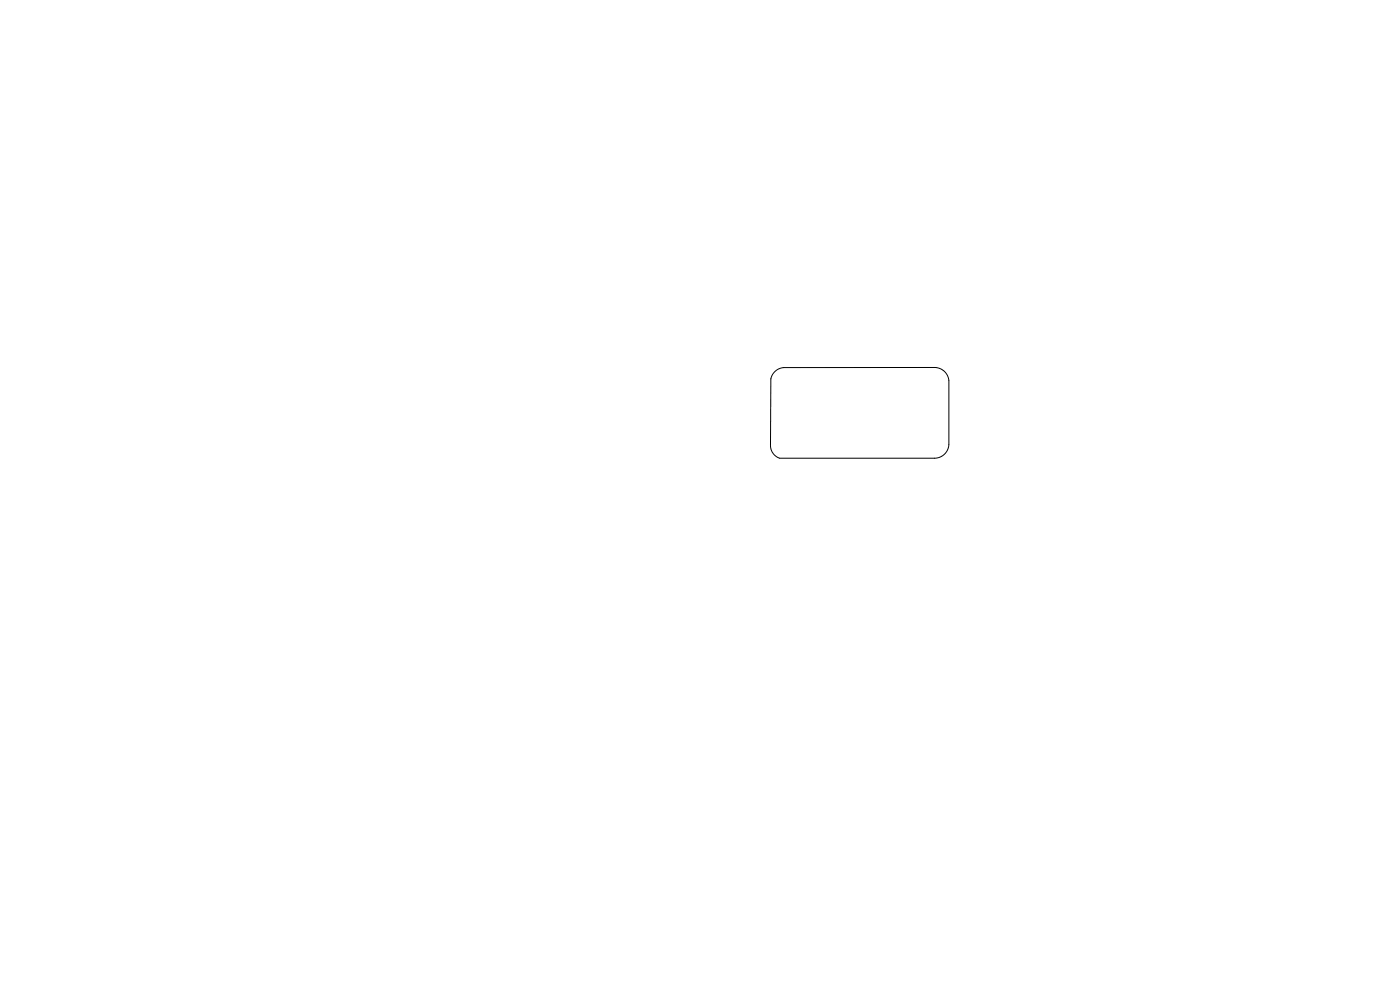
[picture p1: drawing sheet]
<svg xmlns="http://www.w3.org/2000/svg" width="297mm" height="210mm" viewBox="0 0 297 210" stroke-linecap="round" stroke-linejoin="round" font-family="sans-serif">
<path d="M164.4 78.8a3 3 0 0 1 1.9-.8h32.1a3.1 3.1 0 0 1 2.9 2.7v13.6a3.1 3.1 0 0 1-3.1 2.9h-32.9a2.85 2.85 0 0 1-1.8-2.7v-14.1l.4-.9z" fill="none" stroke="#000" stroke-width=".21"/>
</svg>
